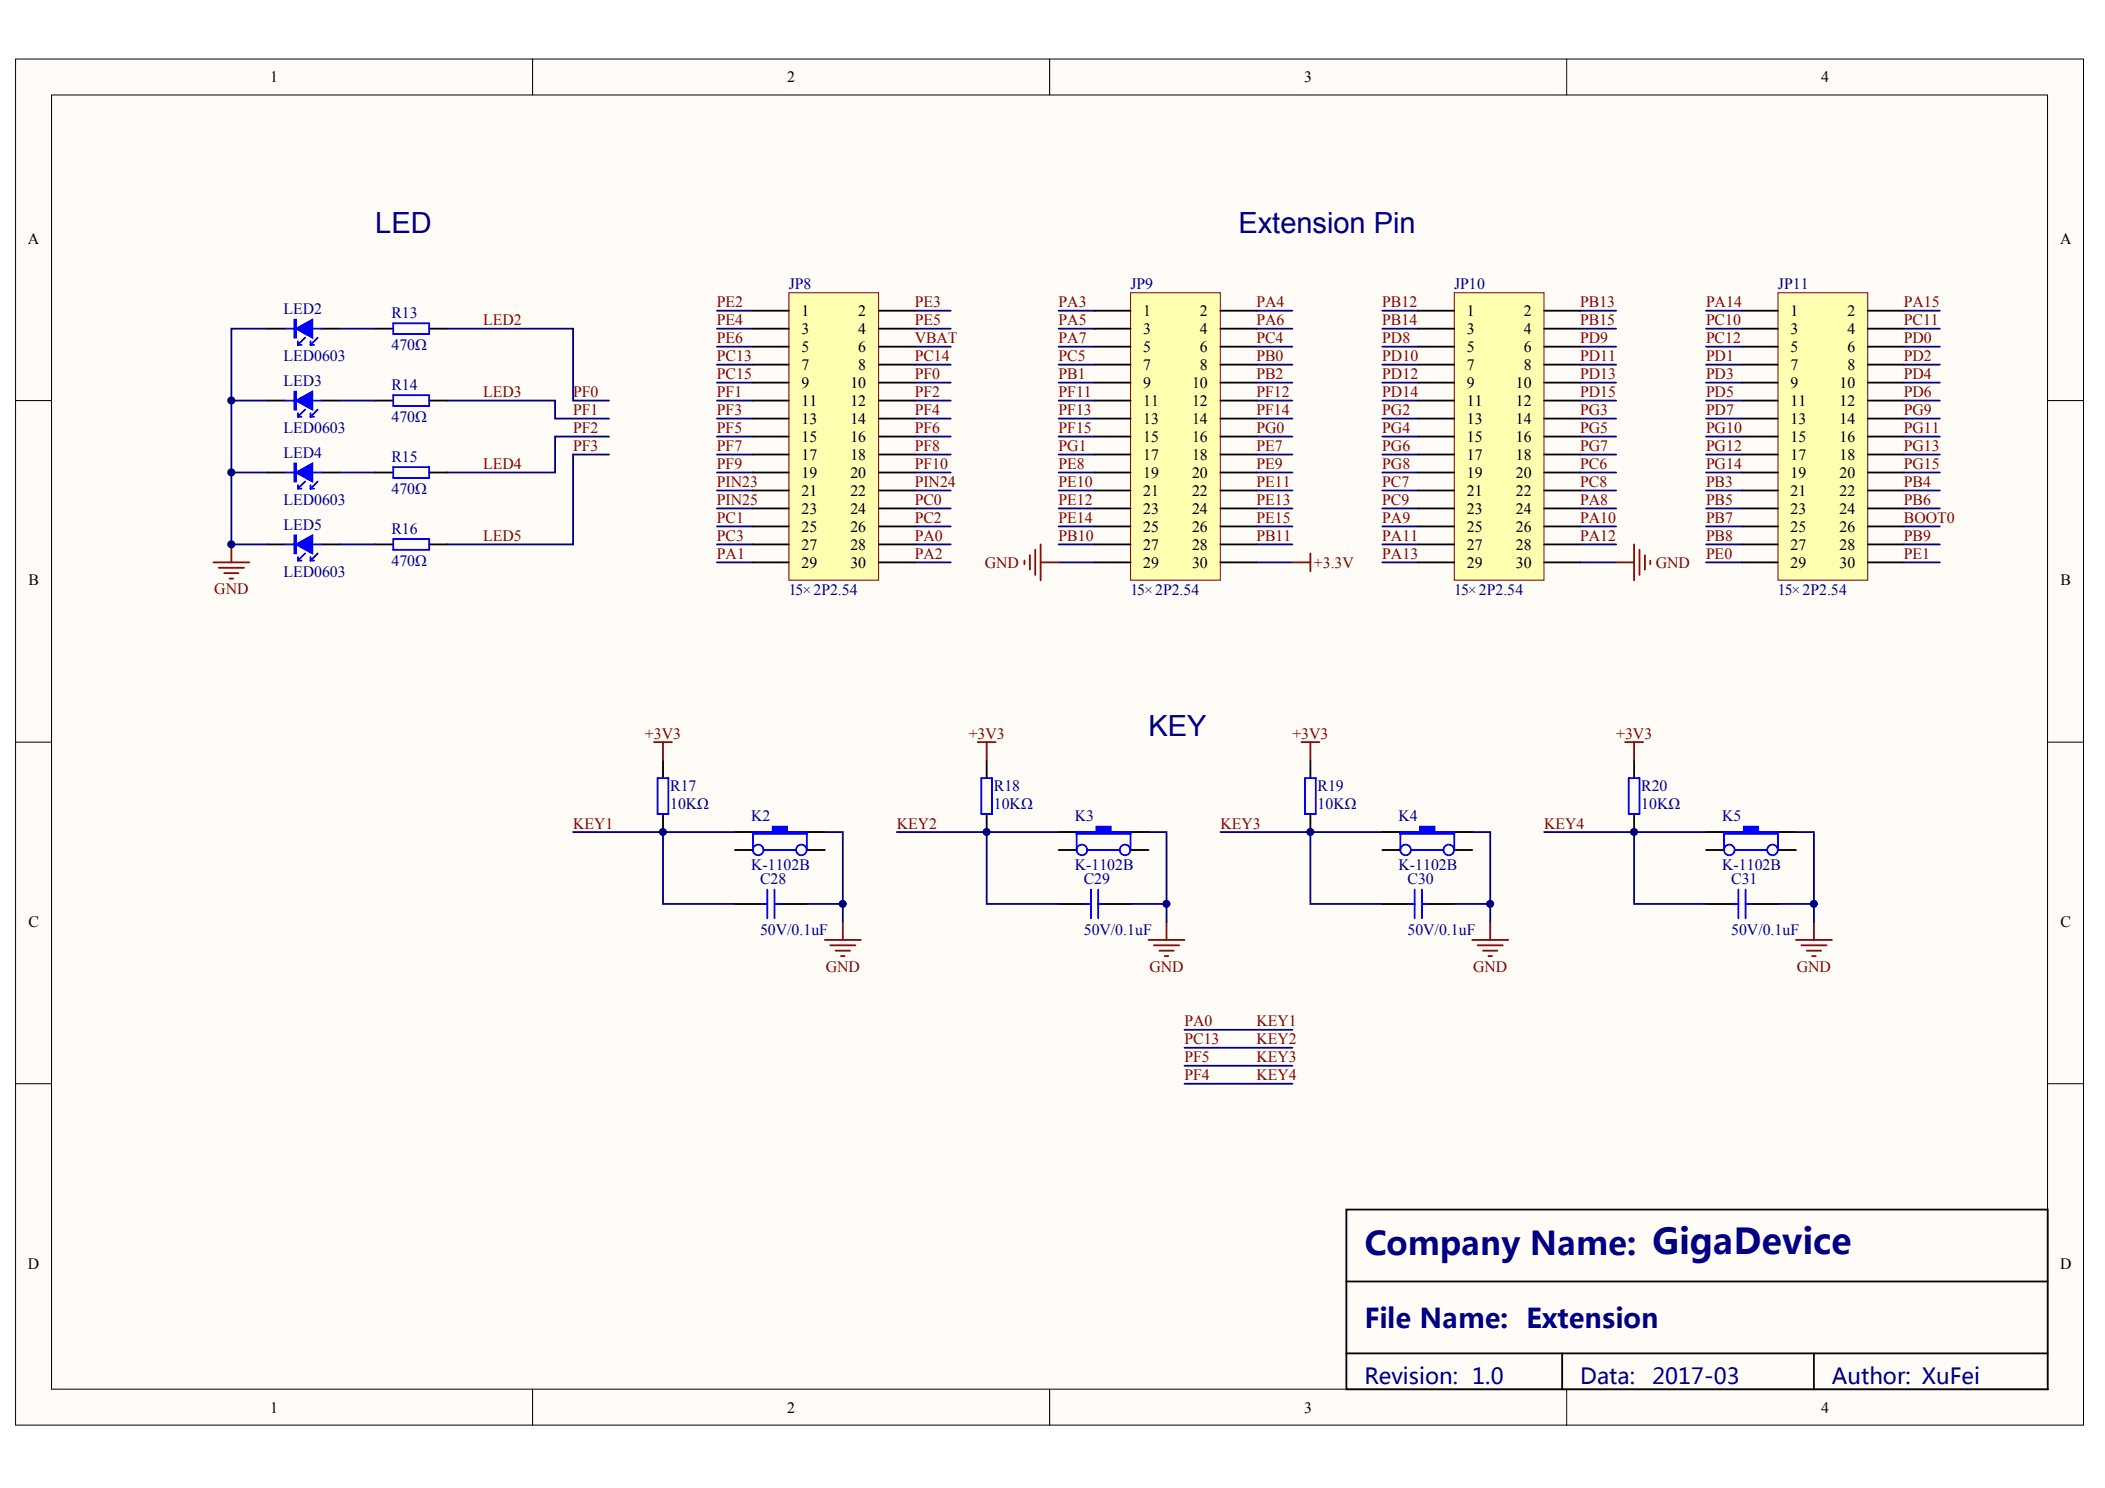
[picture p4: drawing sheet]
<svg xmlns="http://www.w3.org/2000/svg" width="297mm" height="210mm" viewBox="0 0 297 210" stroke-linecap="round" stroke-linejoin="round" font-family="sans-serif">
<defs><g id="words">
<text font-size="4.6" fill="#000080" x="192.5" y="177">Company Name: GigaDevice</text>
<g font-size="4.1" fill="#000080">
<text x="53" y="32.9">LED</text>
<text x="174.8" y="32.9">Extension Pin</text>
<text x="162.1" y="103.9">KEY</text>
</g>
<text font-size="3.8" fill="#000080" x="192.5" y="187.4">File Name: Extension</text>
<g font-size="3.1" fill="#000080">
<text x="192.5" y="195.2">Revision: 1.0</text>
<text x="223" y="195.2">Data:</text>
<text x="233.1" y="195.2">2017-03</text>
<text x="258.5" y="195.2">Author: XuFei</text>
</g>
<g font-size="2.2">
<text x="38.1" y="11.6">1</text>
<text x="111.1" y="11.6">2</text>
<text x="184" y="11.6">3</text>
<text x="257" y="11.6">4</text>
<text x="3.9" y="34.4">A</text>
<text x="290.7" y="34.4">A</text>
<text x="113.1" y="44.6">1</text>
<text x="113.1" y="47.1">3</text>
<text x="121.1" y="44.6">2</text>
<text x="121.1" y="47.1">4</text>
<text x="161.3" y="44.6">1</text>
<text x="161.3" y="47.1">3</text>
<text x="169.3" y="44.6">2</text>
<text x="169.3" y="47.1">4</text>
<text x="207" y="44.6">1</text>
<text x="207" y="47.1">3</text>
<text x="215" y="44.6">2</text>
<text x="215" y="47.1">4</text>
<text x="252.7" y="44.6">1</text>
<text x="252.7" y="47.1">3</text>
<text x="260.7" y="44.6">2</text>
<text x="260.7" y="47.1">4</text>
<text x="113.1" y="49.7">5</text>
<text x="113.1" y="52.2">7</text>
<text x="121.1" y="49.7">6</text>
<text x="121.1" y="52.2">8</text>
<text x="161.3" y="49.7">5</text>
<text x="161.3" y="52.2">7</text>
<text x="169.3" y="49.7">6</text>
<text x="169.3" y="52.2">8</text>
<text x="207" y="49.7">5</text>
<text x="207" y="52.2">7</text>
<text x="215" y="49.7">6</text>
<text x="215" y="52.2">8</text>
<text x="252.7" y="49.7">5</text>
<text x="252.7" y="52.2">7</text>
<text x="260.7" y="49.7">6</text>
<text x="260.7" y="52.2">8</text>
<text x="113.1" y="54.7">9</text>
<text x="113.1" y="57.3">11</text>
<text x="113.1" y="59.8">13</text>
<text x="120" y="54.7">10</text>
<text x="120" y="57.3">12</text>
<text x="120" y="59.8">14</text>
<text x="161.3" y="54.7">9</text>
<text x="161.3" y="57.3">11</text>
<text x="161.3" y="59.8">13</text>
<text x="168.2" y="54.7">10</text>
<text x="168.2" y="57.3">12</text>
<text x="168.2" y="59.8">14</text>
<text x="207" y="54.7">9</text>
<text x="207" y="57.3">11</text>
<text x="207" y="59.8">13</text>
<text x="213.9" y="54.7">10</text>
<text x="213.9" y="57.3">12</text>
<text x="213.9" y="59.8">14</text>
<text x="252.7" y="54.7">9</text>
<text x="252.7" y="57.3">11</text>
<text x="252.7" y="59.8">13</text>
<text x="259.6" y="54.7">10</text>
<text x="259.6" y="57.3">12</text>
<text x="259.6" y="59.8">14</text>
<text x="113.1" y="62.4">15</text>
<text x="113.1" y="64.9">17</text>
<text x="120" y="62.4">16</text>
<text x="120" y="64.9">18</text>
<text x="161.3" y="62.4">15</text>
<text x="161.3" y="64.9">17</text>
<text x="168.2" y="62.4">16</text>
<text x="168.2" y="64.9">18</text>
<text x="207" y="62.4">15</text>
<text x="207" y="64.9">17</text>
<text x="213.9" y="62.4">16</text>
<text x="213.9" y="64.9">18</text>
<text x="252.7" y="62.4">15</text>
<text x="252.7" y="64.9">17</text>
<text x="259.6" y="62.4">16</text>
<text x="259.6" y="64.9">18</text>
<text x="113.1" y="67.4">19</text>
<text x="113.1" y="70">21</text>
<text x="120" y="67.4">20</text>
<text x="120" y="70">22</text>
<text x="161.3" y="67.4">19</text>
<text x="161.3" y="70">21</text>
<text x="168.2" y="67.4">20</text>
<text x="168.2" y="70">22</text>
<text x="207" y="67.4">19</text>
<text x="207" y="70">21</text>
<text x="213.9" y="67.4">20</text>
<text x="213.9" y="70">22</text>
<text x="252.7" y="67.4">19</text>
<text x="252.7" y="70">21</text>
<text x="259.6" y="67.4">20</text>
<text x="259.6" y="70">22</text>
<text x="113.1" y="72.5">23</text>
<text x="113.1" y="75">25</text>
<text x="113.1" y="77.6">27</text>
<text x="120" y="72.5">24</text>
<text x="120" y="75">26</text>
<text x="120" y="77.6">28</text>
<text x="161.3" y="72.5">23</text>
<text x="161.3" y="75">25</text>
<text x="161.3" y="77.6">27</text>
<text x="168.2" y="72.5">24</text>
<text x="168.2" y="75">26</text>
<text x="168.2" y="77.6">28</text>
<text x="207" y="72.5">23</text>
<text x="207" y="75">25</text>
<text x="207" y="77.6">27</text>
<text x="213.9" y="72.5">24</text>
<text x="213.9" y="75">26</text>
<text x="213.9" y="77.6">28</text>
<text x="252.7" y="72.5">23</text>
<text x="252.7" y="75">25</text>
<text x="252.7" y="77.6">27</text>
<text x="259.6" y="72.5">24</text>
<text x="259.6" y="75">26</text>
<text x="259.6" y="77.6">28</text>
<text x="4" y="82.6">B</text>
<text x="113.1" y="80.1">29</text>
<text x="120" y="80.1">30</text>
<text x="161.3" y="80.1">29</text>
<text x="168.2" y="80.1">30</text>
<text x="207" y="80.1">29</text>
<text x="213.9" y="80.1">30</text>
<text x="252.7" y="80.1">29</text>
<text x="259.6" y="80.1">30</text>
<text x="290.8" y="82.6">B</text>
<text x="4" y="130.8">C</text>
<text x="290.8" y="130.8">C</text>
<text x="3.9" y="179">D</text>
<text x="290.7" y="179">D</text>
<text x="38.1" y="199.3">1</text>
<text x="111.1" y="199.3">2</text>
<text x="184" y="199.3">3</text>
<text x="257" y="199.3">4</text>
</g>
<g font-size="2.2" fill="#000080">
<text x="111.3" y="40.8">JP8</text>
<text x="159.5" y="40.8">JP9</text>
<text x="205.2" y="40.8">JP10</text>
<text x="250.9" y="40.8">JP11</text>
<text x="40" y="44.3">LED2</text>
<text x="55.2" y="44.9">R13</text>
<text x="40" y="50.9">LED0603</text>
<text x="55.2" y="49.4">470Ω</text>
<text x="40" y="54.5">LED3</text>
<text x="55.2" y="55">R14</text>
<text x="55.2" y="59.6">470Ω</text>
<text x="40" y="61.1">LED0603</text>
<text x="40" y="64.6">LED4</text>
<text x="55.2" y="65.1">R15</text>
<text x="40" y="71.2">LED0603</text>
<text x="55.2" y="69.7">470Ω</text>
<text x="40" y="74.8">LED5</text>
<text x="55.2" y="75.3">R16</text>
<text x="40" y="81.4">LED0603</text>
<text x="55.2" y="79.9">470Ω</text>
<text x="111.3" y="83.9">15×2P2.54</text>
<text x="159.5" y="83.9">15×2P2.54</text>
<text x="205.2" y="83.9">15×2P2.54</text>
<text x="250.9" y="83.9">15×2P2.54</text>
<text x="94.6" y="111.5">R17</text>
<text x="140.2" y="111.5">R18</text>
<text x="185.9" y="111.5">R19</text>
<text x="231.6" y="111.5">R20</text>
<text x="94.6" y="114.1">10KΩ</text>
<text x="106" y="115.9">K2</text>
<text x="140.2" y="114.1">10KΩ</text>
<text x="151.7" y="115.9">K3</text>
<text x="185.9" y="114.1">10KΩ</text>
<text x="197.3" y="115.9">K4</text>
<text x="231.6" y="114.1">10KΩ</text>
<text x="243" y="115.9">K5</text>
<text x="106" y="122.7">K-1102B</text>
<text x="107.3" y="124.7">C28</text>
<text x="151.7" y="122.7">K-1102B</text>
<text x="152.9" y="124.7">C29</text>
<text x="197.3" y="122.7">K-1102B</text>
<text x="198.6" y="124.7">C30</text>
<text x="243" y="122.7">K-1102B</text>
<text x="244.3" y="124.7">C31</text>
<text x="107.3" y="131.8">50V/0.1uF</text>
<text x="152.9" y="131.8">50V/0.1uF</text>
<text x="198.6" y="131.8">50V/0.1uF</text>
<text x="244.3" y="131.8">50V/0.1uF</text>
</g>
<g font-size="2.2" fill="#800000">
<text x="68.2" y="45.9">LED2</text>
<text x="101.2" y="43.3">PE2</text>
<text x="101.2" y="45.9">PE4</text>
<text x="129.1" y="43.3">PE3</text>
<text x="129.1" y="45.9">PE5</text>
<text x="149.4" y="43.3">PA3</text>
<text x="149.4" y="45.9">PA5</text>
<text x="177.3" y="43.3">PA4</text>
<text x="177.3" y="45.9">PA6</text>
<text x="195.1" y="43.3">PB12</text>
<text x="195.1" y="45.9">PB14</text>
<text x="223" y="43.3">PB13</text>
<text x="223" y="45.9">PB15</text>
<text x="240.7" y="43.3">PA14</text>
<text x="240.7" y="45.9">PC10</text>
<text x="268.7" y="43.3">PA15</text>
<text x="268.7" y="45.9">PC11</text>
<text x="101.2" y="48.4">PE6</text>
<text x="101.2" y="50.9">PC13</text>
<text x="101.2" y="53.5">PC15</text>
<text x="129.1" y="48.4">VBAT</text>
<text x="129.1" y="50.9">PC14</text>
<text x="129.1" y="53.5">PF0</text>
<text x="149.4" y="48.4">PA7</text>
<text x="149.4" y="50.9">PC5</text>
<text x="149.4" y="53.5">PB1</text>
<text x="177.3" y="48.4">PC4</text>
<text x="177.3" y="50.9">PB0</text>
<text x="177.3" y="53.5">PB2</text>
<text x="195.1" y="48.4">PD8</text>
<text x="195.1" y="50.9">PD10</text>
<text x="195.1" y="53.5">PD12</text>
<text x="223" y="48.4">PD9</text>
<text x="223" y="50.9">PD11</text>
<text x="223" y="53.5">PD13</text>
<text x="240.7" y="48.4">PC12</text>
<text x="240.7" y="50.9">PD1</text>
<text x="240.7" y="53.5">PD3</text>
<text x="268.7" y="48.4">PD0</text>
<text x="268.7" y="50.9">PD2</text>
<text x="268.7" y="53.5">PD4</text>
<text x="68.2" y="56">LED3</text>
<text x="80.9" y="56">PF0</text>
<text x="80.9" y="58.5">PF1</text>
<text x="101.2" y="56">PF1</text>
<text x="101.2" y="58.5">PF3</text>
<text x="129.1" y="56">PF2</text>
<text x="129.1" y="58.5">PF4</text>
<text x="149.4" y="56">PF11</text>
<text x="149.4" y="58.5">PF13</text>
<text x="177.3" y="58.5">PF14</text>
<text x="177.3" y="56">PF12</text>
<text x="195.1" y="58.5">PG2</text>
<text x="195.1" y="56">PD14</text>
<text x="223" y="58.5">PG3</text>
<text x="223" y="56">PD15</text>
<text x="240.7" y="56">PD5</text>
<text x="240.7" y="58.5">PD7</text>
<text x="268.7" y="58.5">PG9</text>
<text x="268.7" y="56">PD6</text>
<text x="80.9" y="61.1">PF2</text>
<text x="80.9" y="63.6">PF3</text>
<text x="101.2" y="61.1">PF5</text>
<text x="101.2" y="63.6">PF7</text>
<text x="129.1" y="61.1">PF6</text>
<text x="129.1" y="63.6">PF8</text>
<text x="149.4" y="61.1">PF15</text>
<text x="149.4" y="63.6">PG1</text>
<text x="177.3" y="61.1">PG0</text>
<text x="177.3" y="63.6">PE7</text>
<text x="195.1" y="61.1">PG4</text>
<text x="195.1" y="63.6">PG6</text>
<text x="223" y="61.1">PG5</text>
<text x="223" y="63.6">PG7</text>
<text x="240.7" y="63.6">PG12</text>
<text x="240.7" y="61.1">PG10</text>
<text x="268.7" y="61.1">PG11</text>
<text x="268.7" y="63.6">PG13</text>
<text x="68.2" y="66.2">LED4</text>
<text x="101.2" y="68.7">PIN23</text>
<text x="101.2" y="66.2">PF9</text>
<text x="101.2" y="71.2">PIN25</text>
<text x="129.1" y="68.7">PIN24</text>
<text x="129.1" y="66.2">PF10</text>
<text x="129.1" y="71.2">PC0</text>
<text x="149.4" y="66.2">PE8</text>
<text x="149.4" y="68.7">PE10</text>
<text x="149.4" y="71.2">PE12</text>
<text x="177.3" y="66.2">PE9</text>
<text x="177.3" y="68.7">PE11</text>
<text x="177.3" y="71.2">PE13</text>
<text x="195.1" y="66.2">PG8</text>
<text x="195.1" y="68.7">PC7</text>
<text x="195.1" y="71.2">PC9</text>
<text x="223" y="66.2">PC6</text>
<text x="223" y="68.7">PC8</text>
<text x="223" y="71.2">PA8</text>
<text x="240.7" y="66.2">PG14</text>
<text x="240.7" y="68.7">PB3</text>
<text x="240.7" y="71.2">PB5</text>
<text x="268.7" y="66.2">PG15</text>
<text x="268.7" y="68.7">PB4</text>
<text x="268.7" y="71.2">PB6</text>
<text x="68.2" y="76.3">LED5</text>
<text x="101.2" y="73.8">PC1</text>
<text x="101.2" y="76.3">PC3</text>
<text x="129.1" y="73.8">PC2</text>
<text x="129.1" y="76.3">PA0</text>
<text x="149.4" y="73.8">PE14</text>
<text x="149.4" y="76.3">PB10</text>
<text x="177.3" y="76.3">PB11</text>
<text x="177.3" y="73.8">PE15</text>
<text x="195.1" y="76.3">PA11</text>
<text x="195.1" y="73.8">PA9</text>
<text x="223" y="73.8">PA10</text>
<text x="223" y="76.3">PA12</text>
<text x="240.7" y="76.3">PB8</text>
<text x="240.7" y="73.8">PB7</text>
<text x="268.7" y="73.8">BOOT0</text>
<text x="268.7" y="76.3">PB9</text>
<text x="30.2" y="83.9">GND</text>
<text x="101.2" y="78.8">PA1</text>
<text x="129.1" y="78.8">PA2</text>
<text x="139" y="80.1">GND</text>
<text x="185.4" y="80.1">+3.3V</text>
<text x="195.1" y="78.8">PA13</text>
<text x="233.6" y="80.1">GND</text>
<text x="240.7" y="78.8">PE0</text>
<text x="268.7" y="78.8">PE1</text>
<text x="91" y="104.2">+3V3</text>
<text x="136.7" y="104.2">+3V3</text>
<text x="182.4" y="104.2">+3V3</text>
<text x="228.1" y="104.2">+3V3</text>
<text x="80.9" y="116.9">KEY1</text>
<text x="126.5" y="116.9">KEY2</text>
<text x="172.2" y="116.9">KEY3</text>
<text x="217.9" y="116.9">KEY4</text>
<text x="116.5" y="137.1">GND</text>
<text x="162.2" y="137.1">GND</text>
<text x="207.9" y="137.1">GND</text>
<text x="253.6" y="137.1">GND</text>
<text x="167.1" y="144.8">PA0</text>
<text x="167.1" y="147.3">PC13</text>
<text x="167.1" y="149.8">PF5</text>
<text x="177.3" y="144.8">KEY1</text>
<text x="177.3" y="147.3">KEY2</text>
<text x="177.3" y="149.8">KEY3</text>
<text x="167.1" y="152.4">PF4</text>
<text x="177.3" y="152.4">KEY4</text>
</g>
</g></defs>
<g fill="#fffcf8" stroke="#000" stroke-width=".14">
<path d="M2.2 8.3h291.8v192.7h-291.8z"/>
<path d="M7.3 13.4h281.6v182.6h-281.6z"/>
</g>
<path d="M75.2 8.3v5.1M148.1 8.3v5.1M221.1 8.3v5.1M2.2 56.5h5.1M289 56.5h5M2.2 104.7h5.1M289 104.7h5M2.2 152.9h5.1M289 152.9h5M75.2 196v5.1M148.1 196v5.1M221.1 196v5.1" fill="none" stroke="#000" stroke-width=".14"/>
<g fill="none" stroke="#000" stroke-width=".25">
<path d="M37.7 46.4h2.6M37.7 56.5h2.6M45.3 46.4h2.6M45.3 56.5h2.6M53 46.4h2.5M53 56.5h2.5M60.6 46.4h2.5M60.6 56.5h2.5M37.7 66.7h2.6M37.7 76.8h2.6M45.3 66.7h2.6M45.3 76.8h2.6"/>
<path d="M53 66.7h2.5M53 76.8h2.5M60.6 66.7h2.5M60.6 76.8h2.5M93.6 107.2v2.6M93.6 114.8v2.6M103.7 117.4h2.5M103.7 119.9h2.5M113.9 117.4h2.5M113.9 119.9h2.5M139.2 107.2v2.6M139.2 114.8v2.6"/>
<path d="M149.4 117.4h2.5M149.4 119.9h2.5M159.5 117.4h2.6M159.5 119.9h2.6M184.9 107.2v2.6M184.9 114.8v2.6M195.1 117.4h2.5M195.1 119.9h2.5M205.2 117.4h2.6M205.2 119.9h2.6M230.6 107.2v2.6M230.6 114.8v2.6"/>
<path d="M240.7 117.4h2.6M240.7 119.9h2.6M250.9 117.4h2.5M250.9 119.9h2.5M103.7 127.5h3.8M110 127.5h3.9M149.4 127.5h3.8M155.7 127.5h3.8M195.1 127.5h3.8M201.4 127.5h3.8M240.7 127.5h3.8M247.1 127.5h3.8"/>
<path d="M190 170.6h99v25.4h-99zM190 180.8h99M190 190.9h99M220.4 190.9v5.1M256 190.9v5.1"/>
</g>
<g fill="#00f" stroke="#00f" stroke-width=".25">
<path d="M41.8 46.4l2.3-1.3v2.5z"/>
<path d="M41.8 56.5l2.3-1.3v2.6z"/>
<path d="M41.8 66.7l2.3-1.3v2.5z"/>
<path d="M41.8 76.8l2.3-1.3v2.6z"/>
<path d="M41.5 45.1h.3v2.5h-.3z" fill-rule="evenodd"/>
<path d="M41.5 55.2h.3v2.6h-.3z" fill-rule="evenodd"/>
<path d="M41.5 65.4h.3v2.5h-.3z" fill-rule="evenodd"/>
<path d="M41.5 75.5h.3v2.6h-.3z" fill-rule="evenodd"/>
<path d="M106.2 117.4h2.8v-.8h2.1v.8h2.8v.2h-7.7z" fill-rule="evenodd"/>
<path d="M151.9 117.4h2.8v-.8h2v.8h2.8v.2h-7.6z" fill-rule="evenodd"/>
<path d="M197.6 117.4h2.8v-.8h2v.8h2.8v.2h-7.6z" fill-rule="evenodd"/>
<path d="M243.3 117.4h2.8v-.8h2v.8h2.8v.2h-7.6z" fill-rule="evenodd"/>
</g>
<g fill="none" stroke="#00f" stroke-width=".25">
<path d="M40.3 46.4h1.2M40.3 56.5h1.2M42 48.6h.5M42 48.1v.5M42 58.3v.5M42 58.8h.5M43.1 47.6l-1.1 1M43.1 57.8l-1.1 1M43.8 48.6h.5M43.8 48.1v.5M43.8 58.3v.5M43.8 58.8h.5"/>
<path d="M44.1 46.4h1.2M44.1 56.5h1.2M44.8 47.6l-1 1M44.8 57.8l-1 1M55.5 45.6h5.1v1.5h-5.1zM55.5 55.7h5.1v1.6h-5.1zM40.3 66.7h1.2M40.3 76.8h1.2M42 68.4v.5M42 78.6v.5M42 68.9h.5M42 79.1h.5"/>
<path d="M43.1 67.9l-1.1 1M43.1 78.1l-1.1 1M43.8 68.4v.5M43.8 78.6v.5M43.8 68.9h.5M43.8 79.1h.5M44.1 66.7h1.2M44.1 76.8h1.2M44.8 67.9l-1 1M44.8 78.1l-1 1M55.5 65.9h5.1v1.5h-5.1zM55.5 76h5.1v1.6h-5.1z"/>
<path d="M92.8 109.8h1.5v5h-1.5zM106.2 117.4v2.5M107.8 119.9h4.5M113.9 117.4v2.5M138.5 109.8h1.5v5h-1.5zM151.9 117.4v2.5M153.4 119.9h4.6M159.5 117.4v2.5M184.1 109.8h1.6v5h-1.6zM197.6 117.4v2.5M199.1 119.9h4.6M205.2 117.4v2.5"/>
<path d="M229.8 109.8h1.6v5h-1.6zM243.3 117.4v2.5M244.8 119.9h4.6M250.9 117.4v2.5M107.5 127.5h.8M108.3 125.5v4M109.3 127.5h.7M109.3 125.5v4M153.2 127.5h.8M154 125.5v4M155 127.5h.7M155 125.5v4"/>
<path d="M198.9 127.5h.7M199.6 125.5v4M200.6 127.5h.8M200.6 125.5v4M244.5 127.5h.8M245.3 125.5v4M246.3 127.5h.8M246.3 125.5v4"/>
<circle cx="107" cy="119.9" r=".75"/>
<circle cx="113.1" cy="119.9" r=".75"/>
<circle cx="152.7" cy="119.9" r=".75"/>
<circle cx="158.8" cy="119.9" r=".75"/>
<circle cx="198.3" cy="119.9" r=".75"/>
<circle cx="204.4" cy="119.9" r=".75"/>
<circle cx="244" cy="119.9" r=".75"/>
<circle cx="250.1" cy="119.9" r=".75"/>
</g>
<g fill="none" stroke="#000080" stroke-width=".25">
<path d="M32.6 56.5h5.1M37.7 46.4h-5.1v30.4h5.1M47.9 46.4h5.1M47.9 56.5h5.1M63.1 46.4h17.8v10.1h5M63.1 56.5h15.2v2.5h7.6M101.2 46.4h5M101.2 56.5h5M101.2 43.8h5M101.2 48.9h5M101.2 51.4h5M101.2 54h5"/>
<path d="M101.2 59h5M129.1 46.4h5.1M129.1 56.5h5.1M129.1 43.8h5.1M129.1 48.9h5.1M129.1 51.4h5.1M129.1 54h5.1M129.1 59h5.1M149.4 46.4h5.1M149.4 56.5h5.1M149.4 43.8h5.1M149.4 48.9h5.1"/>
<path d="M149.4 51.4h5.1M149.4 54h5.1M149.4 59h5.1M177.3 46.4h5.1M177.3 56.5h5.1M177.3 43.8h5.1M177.3 48.9h5.1M177.3 51.4h5.1M177.3 54h5.1M177.3 59h5.1M195.1 46.4h5M195.1 56.5h5"/>
<path d="M195.1 43.8h5M195.1 48.9h5M195.1 51.4h5M195.1 54h5M195.1 59h5M223 46.4h5.1M223 56.5h5.1M223 43.8h5.1M223 48.9h5.1M223 51.4h5.1M223 54h5.1M223 59h5.1"/>
<path d="M240.7 46.4h5.1M240.7 56.5h5.1M240.7 43.8h5.1M240.7 48.9h5.1M240.7 51.4h5.1M240.7 54h5.1M240.7 59h5.1M268.7 46.4h5M268.7 56.5h5M268.7 43.8h5M268.7 48.9h5M268.7 51.4h5"/>
<path d="M268.7 54h5M268.7 59h5M32.6 66.7h5.1M47.9 66.7h5.1M47.9 76.8h5.1M85.9 61.6h-7.6v5.1h-15.2M85.9 64.1h-5v12.7h-17.8M101.2 66.7h5M101.2 76.8h5M101.2 61.6h5M101.2 64.1h5M101.2 69.2h5"/>
<path d="M101.2 71.7h5M101.2 74.3h5M101.2 79.3h5M129.1 66.7h5.1M129.1 76.8h5.1M129.1 61.6h5.1M129.1 64.1h5.1M129.1 69.2h5.1M129.1 71.7h5.1M129.1 74.3h5.1M129.1 79.3h5.1M149.4 66.7h5.1"/>
<path d="M149.4 76.8h5.1M149.4 61.6h5.1M149.4 64.1h5.1M149.4 69.2h5.1M149.4 71.7h5.1M149.4 74.3h5.1M149.4 79.3h5.1M177.3 66.7h5.1M177.3 76.8h5.1M177.3 61.6h5.1M177.3 64.1h5.1M177.3 69.2h5.1"/>
<path d="M177.3 71.7h5.1M177.3 74.3h5.1M177.3 79.3h5.1M195.1 66.7h5M195.1 76.8h5M195.1 61.6h5M195.1 64.1h5M195.1 69.2h5M195.1 71.7h5M195.1 74.3h5M195.1 79.3h5M223 66.7h5.1"/>
<path d="M223 76.8h5.1M223 61.6h5.1M223 64.1h5.1M223 69.2h5.1M223 71.7h5.1M223 74.3h5.1M223 79.3h5.1M240.7 66.7h5.1M240.7 76.8h5.1M240.7 61.6h5.1M240.7 64.1h5.1M240.7 69.2h5.1"/>
<path d="M240.7 71.7h5.1M240.7 74.3h5.1M240.7 79.3h5.1M268.7 66.7h5M268.7 76.8h5M268.7 61.6h5M268.7 64.1h5M268.7 69.2h5M268.7 71.7h5M268.7 74.3h5M268.7 79.3h5M80.9 117.4h22.8"/>
<path d="M93.6 117.4v10.1h10.1M116.4 117.4h2.5v12.7M126.5 117.4h22.9M139.2 117.4v10.1h10.2M162.1 117.4h2.5v12.7M172.2 117.4h22.9M184.9 117.4v10.1h10.2M207.8 117.4h2.5v12.7M217.9 117.4h22.8M230.6 117.4v10.1h10.1M253.4 117.4h2.6v12.7M113.9 127.5h5"/>
<path d="M159.5 127.5h5.1M205.2 127.5h5.1M250.9 127.5h5.1M167.1 145.3h15.3M167.1 147.8h15.3M167.1 150.3h15.3M167.1 152.9h15.3"/>
</g>
<g fill="none" stroke="#800000" stroke-width=".25">
<path d="M30.1 79.3h5.1M32.6 76.8v2.5M144.6 79.1v.5M145.3 78.3v2M146.1 77.6v3.5M146.8 79.3h2.6M146.8 76.8v5.1M182.4 79.3h2.5M184.9 78.1v2.5M228.1 79.3h2.5M230.6 76.8v5.1M231.4 77.6v3.5"/>
<path d="M232.1 78.3v2M232.9 79.1v.5M30.9 80.1h3.5M31.6 80.9h2.1M32.4 81.6h.5M92.3 104.7h2.5M93.6 104.7v2.5M138 104.7h2.5M139.2 104.7v2.5M183.6 104.7h2.6M184.9 104.7v2.5M229.3 104.7h2.6"/>
<path d="M230.6 104.7v2.5M116.4 132.6h5.1M117.2 133.3h3.5M117.9 134.1h2M118.7 134.9h.5M118.9 130.1v2.5M162.1 132.6h5M162.8 133.3h3.6M163.6 134.1h2M164.4 134.9h.5M164.6 130.1v2.5M207.8 132.6h5"/>
<path d="M208.5 133.3h3.6M209.3 134.1h2M210 134.9h.5M210.3 130.1v2.5M253.4 132.6h5.1M254.2 133.3h3.5M255 134.1h2M255.7 134.9h.5M256 130.1v2.5"/>
</g>
<path d="M111.3 41.3h12.7v40.5h-12.7z" fill="#ffffb0" stroke="#800000" stroke-width=".14"/>
<g fill="none" stroke="#000" stroke-width=".25">
<path d="M106.2 43.8h5.1M106.2 46.4h5.1M106.2 48.9h5.1M106.2 51.4h5.1M106.2 54h5.1M106.2 56.5h5.1M106.2 59h5.1M124 43.8h5.1M124 46.4h5.1M124 48.9h5.1M124 51.4h5.1M124 54h5.1"/>
<path d="M124 56.5h5.1M124 59h5.1M106.2 61.6h5.1M106.2 64.1h5.1M106.2 66.7h5.1M106.2 69.2h5.1M106.2 71.7h5.1M106.2 74.3h5.1M106.2 76.8h5.1M106.2 79.3h5.1M124 61.6h5.1M124 64.1h5.1"/>
<path d="M124 66.7h5.1M124 69.2h5.1M124 71.7h5.1M124 74.3h5.1M124 76.8h5.1M124 79.3h5.1"/>
</g>
<path d="M159.5 41.3h12.7v40.5h-12.7z" fill="#ffffb0" stroke="#800000" stroke-width=".14"/>
<g fill="none" stroke="#000" stroke-width=".25">
<path d="M154.5 43.8h5M154.5 46.4h5M154.5 48.9h5M154.5 51.4h5M154.5 54h5M154.5 56.5h5M154.5 59h5M172.2 43.8h5.1M172.2 46.4h5.1M172.2 48.9h5.1M172.2 51.4h5.1M172.2 54h5.1"/>
<path d="M172.2 56.5h5.1M172.2 59h5.1M154.5 61.6h5M154.5 64.1h5M154.5 66.7h5M154.5 69.2h5M154.5 71.7h5M154.5 74.3h5M154.5 76.8h5M154.5 79.3h5M172.2 61.6h5.1M172.2 64.1h5.1"/>
<path d="M172.2 66.7h5.1M172.2 69.2h5.1M172.2 71.7h5.1M172.2 74.3h5.1M172.2 76.8h5.1M172.2 79.3h5.1"/>
</g>
<path d="M205.2 41.3h12.7v40.5h-12.7z" fill="#ffffb0" stroke="#800000" stroke-width=".14"/>
<g fill="none" stroke="#000" stroke-width=".25">
<path d="M200.1 43.8h5.1M200.1 46.4h5.1M200.1 48.9h5.1M200.1 51.4h5.1M200.1 54h5.1M200.1 56.5h5.1M200.1 59h5.1M217.9 43.8h5.1M217.9 46.4h5.1M217.9 48.9h5.1M217.9 51.4h5.1M217.9 54h5.1"/>
<path d="M217.9 56.5h5.1M217.9 59h5.1M200.1 61.6h5.1M200.1 64.1h5.1M200.1 66.7h5.1M200.1 69.2h5.1M200.1 71.7h5.1M200.1 74.3h5.1M200.1 76.8h5.1M200.1 79.3h5.1M217.9 61.6h5.1M217.9 64.1h5.1"/>
<path d="M217.9 66.7h5.1M217.9 69.2h5.1M217.9 71.7h5.1M217.9 74.3h5.1M217.9 76.8h5.1M217.9 79.3h5.1"/>
</g>
<path d="M250.9 41.3h12.7v40.5h-12.7z" fill="#ffffb0" stroke="#800000" stroke-width=".14"/>
<g fill="none" stroke="#000" stroke-width=".25">
<path d="M245.8 43.8h5.1M245.8 46.4h5.1M245.8 48.9h5.1M245.8 51.4h5.1M245.8 54h5.1M245.8 56.5h5.1M245.8 59h5.1M263.6 43.8h5.1M263.6 46.4h5.1M263.6 48.9h5.1M263.6 51.4h5.1M263.6 54h5.1"/>
<path d="M263.6 56.5h5.1M263.6 59h5.1M245.8 61.6h5.1M245.8 64.1h5.1M245.8 66.7h5.1M245.8 69.2h5.1M245.8 71.7h5.1M245.8 74.3h5.1M245.8 76.8h5.1M245.8 79.3h5.1M263.6 61.6h5.1M263.6 64.1h5.1"/>
<path d="M263.6 66.7h5.1M263.6 69.2h5.1M263.6 71.7h5.1M263.6 74.3h5.1M263.6 76.8h5.1M263.6 79.3h5.1"/>
</g>
<g fill="#000080" stroke="#000080" stroke-width=".14">
<circle cx="32.6" cy="76.8" r=".49"/>
<circle cx="32.6" cy="66.6" r=".49"/>
<circle cx="32.6" cy="56.5" r=".49"/>
<circle cx="93.5" cy="117.4" r=".49"/>
<circle cx="118.9" cy="127.5" r=".49"/>
<circle cx="139.2" cy="117.4" r=".49"/>
<circle cx="164.6" cy="127.5" r=".49"/>
<circle cx="184.9" cy="117.4" r=".49"/>
<circle cx="210.3" cy="127.5" r=".49"/>
<circle cx="230.6" cy="117.4" r=".49"/>
<circle cx="256" cy="127.5" r=".49"/>
</g>
<use href="#words"/>
</svg>
